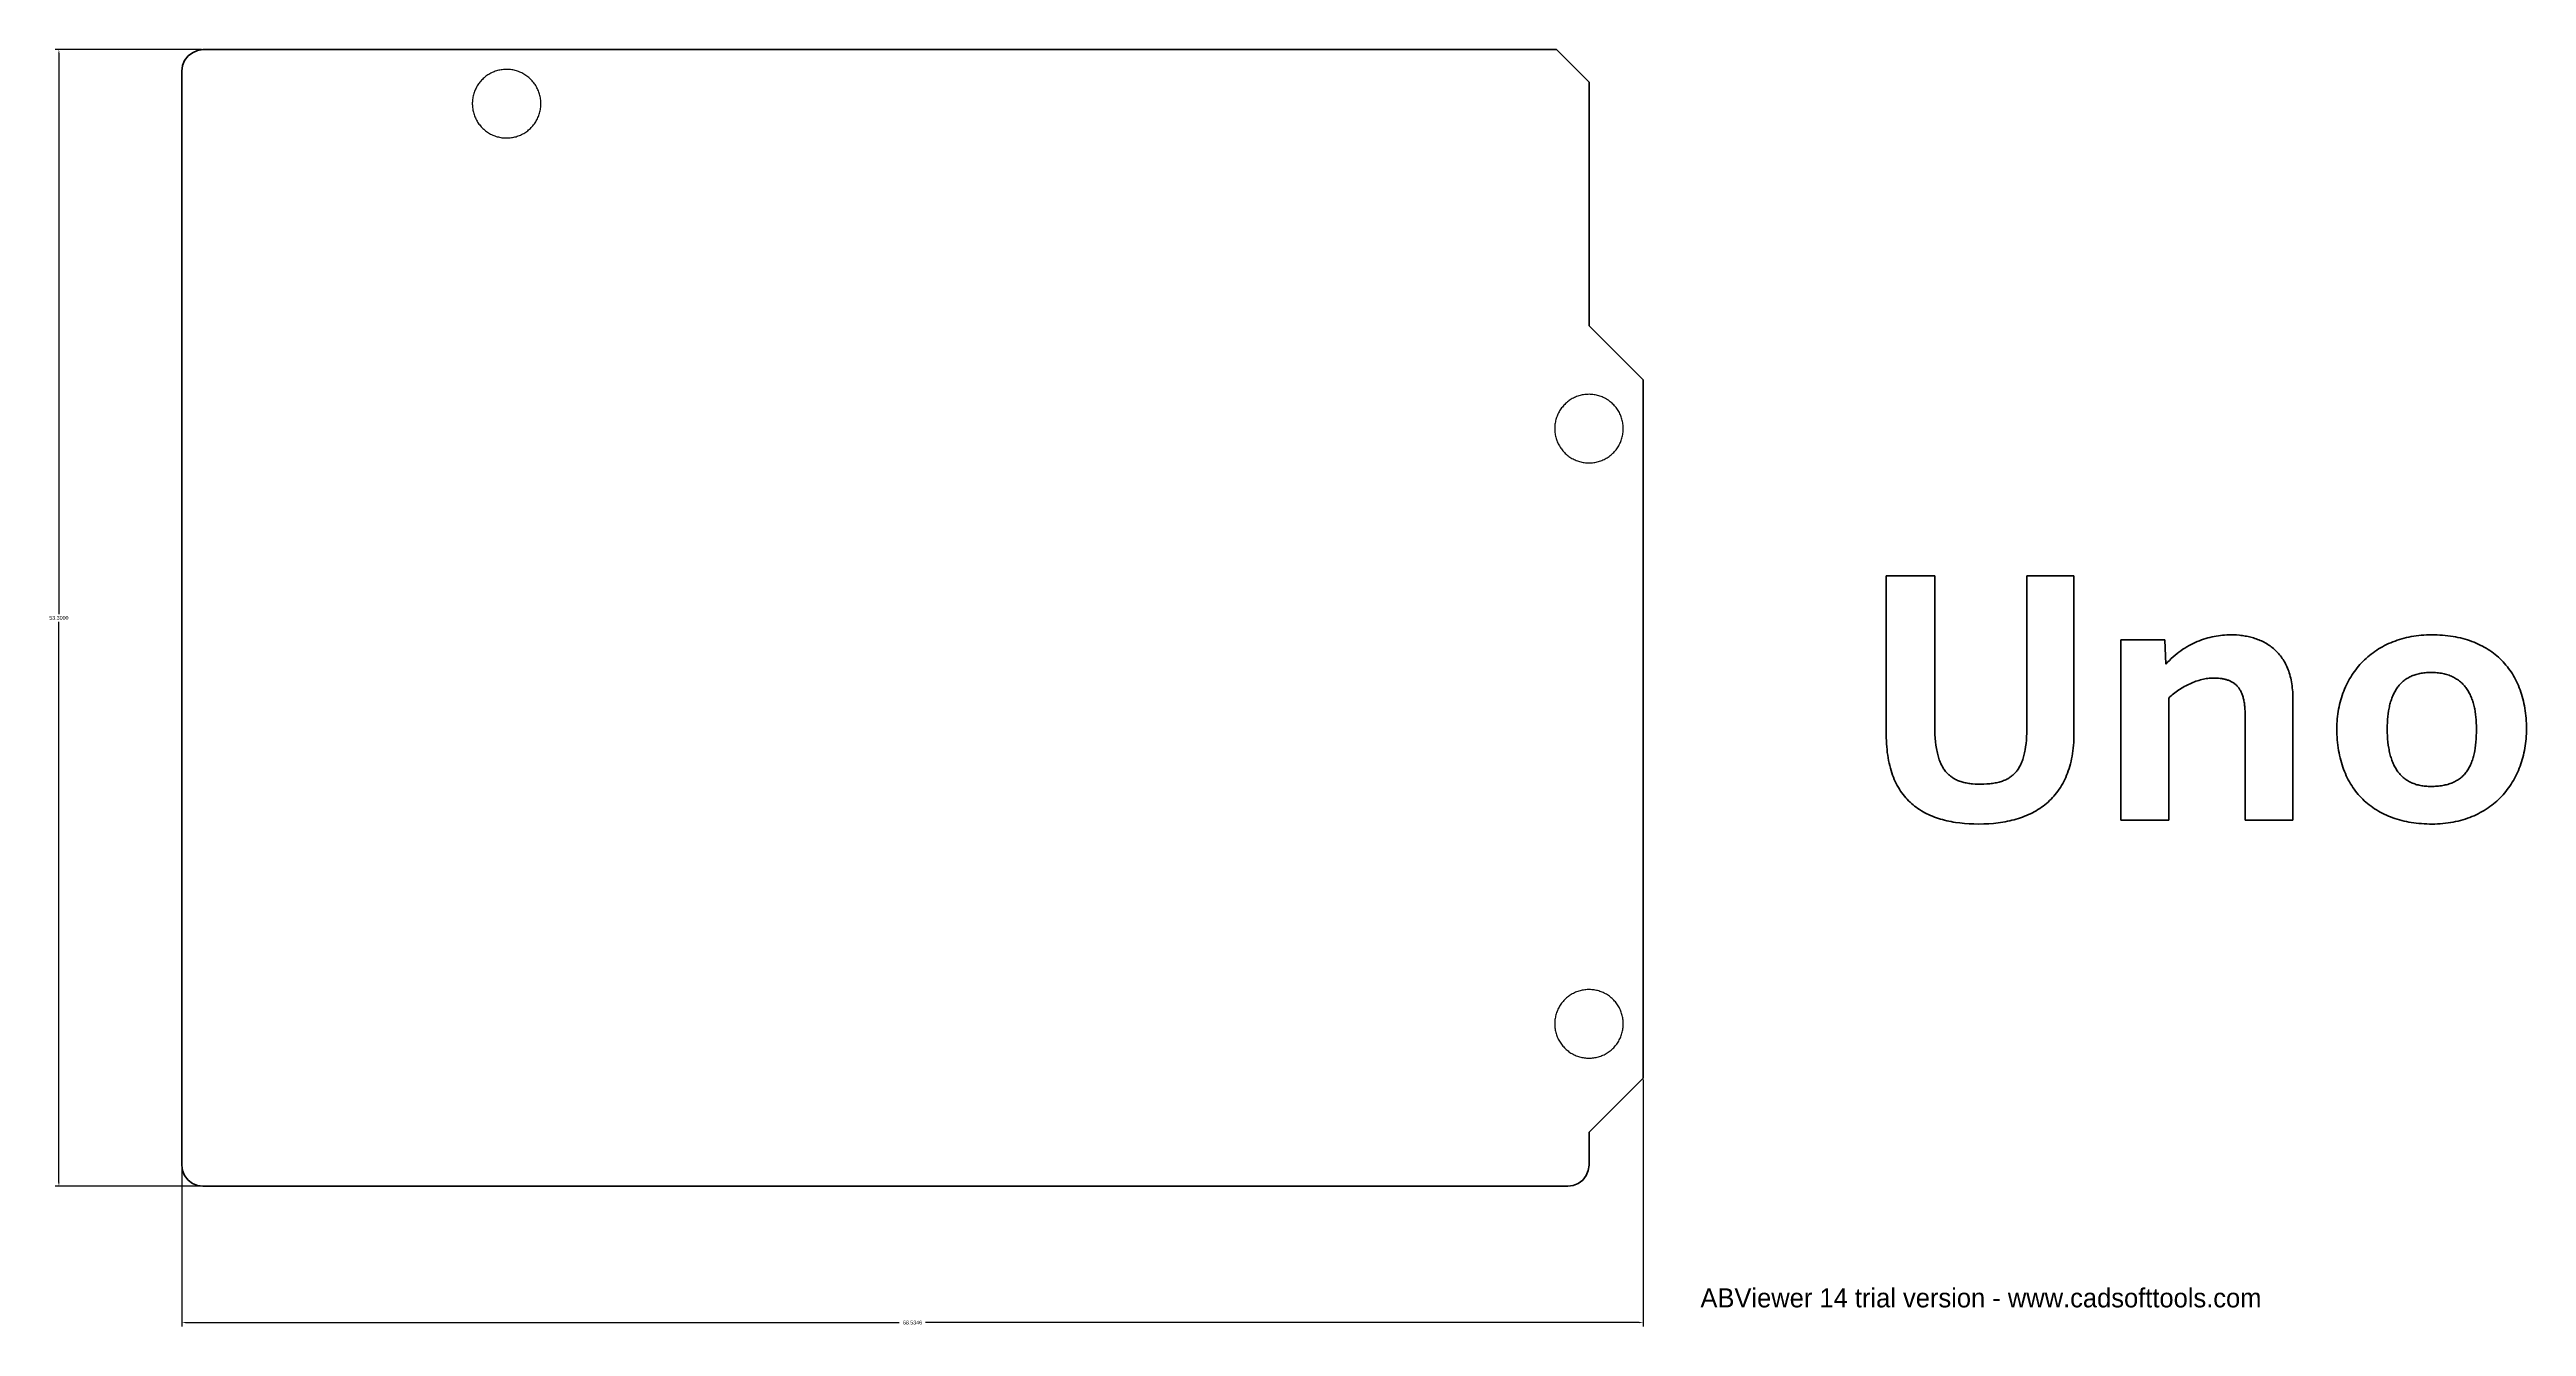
# Model space of a CAD drawing. Header units: millimetres. Extents: x -6 to 110, y 152 to 212.
import ezdxf

# ---------------------------------------------------------------- set-up
doc = ezdxf.new("R2010")
doc.units = ezdxf.units.MM
doc.header["$MEASUREMENT"] = 0
doc.layers.get('0').update_dxf_attribs({"linetype": 'CONTINUOUS'})
doc.layers.get('Defpoints').update_dxf_attribs({"linetype": 'CONTINUOUS'})
doc.layers.add('Incisione', color=5, linetype='CONTINUOUS', true_color=0x1710ff)
doc.layers.add('Taglio', color=22, linetype='CONTINUOUS', true_color=0xc0240f)
doc.dimstyles.get("Standard").update_dxf_attribs({"dimtxt": 0.18, "dimasz": 0.18, "dimexe": 0.18, "dimexo": 0.0625, "dimgap": 0.09, "dimtad": 0, "dimtih": 1, "dimtoh": 1, "dimdec": 4, "dimzin": 0, "dimdsep": 46, "dimtxsty": 'Standard', "dimcen": 0.09, "dimadec": 0, "dimazin": 0, "dimtfac": 1, "dimtdec": 4, "dimtofl": 0, "dimtmove": 0, "dimatfit": 3, "dimfxl": 1, "dimtolj": 1, "dimtzin": 0, "dimarcsym": 0})

# ---------------------------------------------------------------- blocks, each defined once
blk = doc.blocks.new('*D2')
at = {"layer": 'Defpoints', "color": 0}
for p in [(0.99, 211.99), (-5.76, 158.69), (0.99, 158.69)]:
    blk.add_point(p, dxfattribs=at)
at = {"layer": 'Incisione', "color": 0, "lineweight": -2}
for p, q in [((0.93, 211.99), (-5.94, 211.99)), ((-5.76, 211.81), (-5.76, 185.52)), ((-5.76, 158.87), (-5.76, 185.16)), ((0.93, 158.69), (-5.94, 158.69))]:
    blk.add_line(p, q, dxfattribs=at)
at = {"layer": 'Incisione', "color": 0}
for points in [[(-5.73, 211.81), (-5.79, 211.81), (-5.76, 211.99)], [(-5.79, 158.87), (-5.73, 158.87), (-5.76, 158.69)]]:
    blk.add_solid(points, dxfattribs=at)
at = {"layer": 'Incisione', "color": 0, "insert": (-5.76, 185.34), "char_height": 0.18, "attachment_point": 5}
blk.add_mtext('\\A1;53.3000', dxfattribs=at)
blk = doc.blocks.new('*D3')
at = {"layer": 'Defpoints', "color": 0}
for p in [(0, 163.77), (68.53, 163.77), (0, 152.3)]:
    blk.add_point(p, dxfattribs=at)
at = {"layer": 'Incisione', "color": 0, "lineweight": -2}
for p, q in [((0, 163.7), (0, 152.12)), ((68.53, 163.7), (68.53, 152.12)), ((0.18, 152.3), (33.65, 152.3)), ((68.35, 152.3), (34.88, 152.3))]:
    blk.add_line(p, q, dxfattribs=at)
at = {"layer": 'Incisione', "color": 0}
for points in [[(0.18, 152.33), (0.18, 152.27), (0, 152.3)], [(68.35, 152.27), (68.35, 152.33), (68.53, 152.3)]]:
    blk.add_solid(points, dxfattribs=at)
at = {"layer": 'Incisione', "color": 0, "insert": (34.27, 152.3), "char_height": 0.18, "attachment_point": 5}
blk.add_mtext('\\A1;68.5346', dxfattribs=at)
blk = doc.blocks.new('ABViewer')
at = {"color": 1, "insert": (0, 0), "char_height": 0.05, "attachment_point": 1}
blk.add_mtext('ABViewer 14 trial version - www.cadsofttools.com', dxfattribs=at)

msp = doc.modelspace()

# ---------------------------------------------------------------- linework, layer by layer
at = {"layer": 'Incisione', "lineweight": 211}
for points in [[(0.04232, 211.24804), (0.12696, 211.4808)], [(0.12696, 211.4808), (0.29623, 211.69239)], [(0.29623, 211.69239), (0.50782, 211.8405)], [(0.50782, 211.8405), (0.74057, 211.9463)], [(0.74057, 211.9463), (0.99448, 211.98862)], [(0.99448, 211.98862), (64.47205, 211.98862)], [(64.47205, 211.98862), (65.99551, 210.46515)], [(0, 210.97298), (0.04232, 211.24804)], [(0, 159.6831), (0, 210.97298)], [(65.99551, 210.46515), (65.99551, 199.03919)], [(65.99551, 199.03919), (68.53462, 196.50009)], [(68.53462, 196.50009), (68.53462, 163.76682)], [(68.53462, 163.76682), (65.99551, 161.22772)], [(65.99551, 161.22772), (65.99551, 159.6831)], [(0.04232, 159.42919), (0, 159.6831)], [(0.12696, 159.19644), (0.04232, 159.42919)], [(0.29623, 158.98484), (0.12696, 159.19644)], [(65.86856, 159.19644), (65.69929, 158.98484)], [(65.9532, 159.42919), (65.86856, 159.19644)], [(65.99551, 159.6831), (65.9532, 159.42919)], [(0.50782, 158.81557), (0.29623, 158.98484)], [(0.74057, 158.73093), (0.50782, 158.81557)], [(0.99448, 158.68862), (0.74057, 158.73093)], [(65.00103, 158.68862), (0.99448, 158.68862)], [(65.25494, 158.73093), (65.00103, 158.68862)], [(65.48769, 158.81557), (65.25494, 158.73093)], [(65.69929, 158.98484), (65.48769, 158.81557)]]:
    msp.add_lwpolyline(points, dxfattribs=at)
at = {"layer": 'Incisione', "lineweight": 70}
for points in [[(79.93625, 179.87267), (79.93625, 187.31666)], [(79.93625, 187.31666), (82.21191, 187.31666)], [(82.21191, 187.31666), (82.21191, 180.26076)], [(86.53361, 187.31666), (88.73864, 187.31666)], [(86.53361, 180.2959), (86.53361, 187.31666)], [(88.73864, 187.31666), (88.73864, 179.92555)], [(90.94281, 175.85069), (90.94281, 184.31788)], [(90.94281, 184.31788), (93.00677, 184.31788)], [(93.00677, 184.31788), (93.04191, 183.17135)], [(93.38938, 183.51405), (93.47915, 183.59123)], [(93.47915, 183.59123), (93.56996, 183.66509)], [(93.56996, 183.66509), (93.66173, 183.73567)], [(93.66173, 183.73567), (93.75443, 183.80301)], [(93.75443, 183.80301), (93.84797, 183.86714)], [(93.84797, 183.86714), (93.94231, 183.92811)], [(93.94231, 183.92811), (94.03738, 183.98596)], [(94.03738, 183.98596), (94.13311, 184.04071)], [(94.13311, 184.04071), (94.22945, 184.09242)], [(94.22945, 184.09242), (94.32634, 184.14112)], [(94.32634, 184.14112), (94.42372, 184.18684)], [(94.42372, 184.18684), (94.52151, 184.22964)], [(94.52151, 184.22964), (94.61967, 184.26954)], [(94.61967, 184.26954), (94.71813, 184.30659)], [(94.71813, 184.30659), (94.81683, 184.34082)], [(94.81683, 184.34082), (94.9157, 184.37227)], [(94.9157, 184.37227), (95.01469, 184.40098)], [(95.01469, 184.40098), (95.11374, 184.42699)], [(95.11374, 184.42699), (95.21278, 184.45035)], [(95.21278, 184.45035), (95.31176, 184.47108)], [(95.31176, 184.47108), (95.4106, 184.48922)], [(95.4106, 184.48922), (95.50925, 184.50482)], [(95.50925, 184.50482), (95.60766, 184.51792)], [(95.60766, 184.51792), (95.70575, 184.52854)], [(95.70575, 184.52854), (95.80346, 184.53674)], [(95.80346, 184.53674), (95.90074, 184.54255)], [(95.90074, 184.54255), (95.99752, 184.546)], [(95.99752, 184.546), (96.09375, 184.54715)], [(96.09375, 184.54715), (96.22936, 184.545)], [(96.22936, 184.545), (96.3648, 184.53848)], [(96.3648, 184.53848), (96.4998, 184.52741)], [(96.4998, 184.52741), (96.56705, 184.52013)], [(96.56705, 184.52013), (96.63409, 184.51167)], [(96.63409, 184.51167), (96.70089, 184.50199)], [(96.70089, 184.50199), (96.7674, 184.49109)], [(96.7674, 184.49109), (96.83361, 184.47894)], [(96.83361, 184.47894), (96.89946, 184.46553)], [(96.89946, 184.46553), (96.96494, 184.45084)], [(96.96494, 184.45084), (97.03, 184.43484)], [(97.03, 184.43484), (97.09461, 184.41753)], [(97.09461, 184.41753), (97.15874, 184.39888)], [(97.15874, 184.39888), (97.22235, 184.37887)], [(97.22235, 184.37887), (97.28541, 184.35749)], [(97.28541, 184.35749), (97.34788, 184.33471)], [(97.34788, 184.33471), (97.40974, 184.31052)], [(97.40974, 184.31052), (97.47095, 184.28491)], [(97.47095, 184.28491), (97.53147, 184.25784)], [(97.53147, 184.25784), (97.59127, 184.2293)], [(97.59127, 184.2293), (97.65031, 184.19928)], [(97.65031, 184.19928), (97.70857, 184.16775)], [(97.70857, 184.16775), (97.766, 184.1347)], [(97.766, 184.1347), (97.82258, 184.1001)], [(97.82258, 184.1001), (97.87827, 184.06395)], [(97.87827, 184.06395), (97.93304, 184.02621)], [(97.93304, 184.02621), (97.98684, 183.98688)], [(97.98684, 183.98688), (98.03966, 183.94593)], [(98.03966, 183.94593), (98.09145, 183.90335)], [(98.09145, 183.90335), (98.14218, 183.85911)], [(98.14218, 183.85911), (98.19182, 183.8132)], [(98.19182, 183.8132), (98.24033, 183.7656)], [(98.24033, 183.7656), (98.28768, 183.71628)], [(98.28768, 183.71628), (98.33383, 183.66525)], [(98.33383, 183.66525), (98.37876, 183.61246)], [(98.37876, 183.61246), (98.42242, 183.55791)], [(98.42242, 183.55791), (98.46479, 183.50157)], [(105.51264, 184.54715), (105.64406, 184.5459), (105.77371, 184.54216), (105.90159, 184.53594), (106.02768, 184.52727), (106.15197, 184.51616), (106.27446, 184.50263), (106.39513, 184.48669), (106.51398, 184.46836), (106.63099, 184.44765), (106.74616, 184.42459), (106.85948, 184.39918), (106.97093, 184.37146), (107.0805, 184.34142), (107.1882, 184.30909), (107.294, 184.27449), (107.3979, 184.23763), (107.49989, 184.19853), (107.59995, 184.15721), (107.69808, 184.11367), (107.79428, 184.06794), (107.88852, 184.02004), (107.9808, 183.96998), (108.07111, 183.91778), (108.15944, 183.86345), (108.24578, 183.80701), (108.33012, 183.74848), (108.41245, 183.68788), (108.49277, 183.62521), (108.57105, 183.5605), (108.6473, 183.49377), (108.7215, 183.42502), (108.79364, 183.35428), (108.86371, 183.28157), (108.93171, 183.20689), (108.99762, 183.13027), (109.06144, 183.05173), (109.12315, 182.97127), (109.18274, 182.88892), (109.24021, 182.80469), (109.29554, 182.71861), (109.34873, 182.63067), (109.39976, 182.54091), (109.44863, 182.44934), (109.49533, 182.35597), (109.53984, 182.26083), (109.58216, 182.16392), (109.62228, 182.06527), (109.66018, 181.96489), (109.69586, 181.8628), (109.72931, 181.75901), (109.76052, 181.65355), (109.78948, 181.54642), (109.81617, 181.43765), (109.8406, 181.32724), (109.86275, 181.21523), (109.8826, 181.10162), (109.90016, 180.98643), (109.9154, 180.86967), (109.92833, 180.75137), (109.93893, 180.63154), (109.94719, 180.5102), (109.9531, 180.38736), (109.95666, 180.26304), (109.95784, 180.13725), (109.95664, 180.02104), (109.95305, 179.90561), (109.94708, 179.79099), (109.93874, 179.67723), (109.92804, 179.56435), (109.91499, 179.45238), (109.89961, 179.34137), (109.88191, 179.23134), (109.86189, 179.12233), (109.83957, 179.01437), (109.81496, 178.9075), (109.78807, 178.80174), (109.75892, 178.69713), (109.72751, 178.59371), (109.69385, 178.49151), (109.65796, 178.39056), (109.61985, 178.2909), (109.57952, 178.19256), (109.537, 178.09556), (109.49229, 177.99996), (109.4454, 177.90577), (109.39635, 177.81304), (109.34514, 177.7218), (109.29179, 177.63207), (109.2363, 177.5439), (109.1787, 177.45732), (109.11899, 177.37235), (109.05718, 177.28904), (108.99328, 177.20742), (108.92731, 177.12752), (108.85927, 177.04938), (108.78918, 176.97302), (108.71705, 176.89848), (108.64289, 176.8258), (108.56671, 176.75501), (108.48853, 176.68614), (108.40834, 176.61923), (108.32618, 176.55431), (108.24203, 176.49141), (108.15593, 176.43056), (108.06788, 176.37181), (107.97788, 176.31518), (107.88596, 176.2607), (107.79212, 176.20842), (107.69638, 176.15836), (107.59874, 176.11056), (107.49922, 176.06504), (107.39783, 176.02186), (107.29457, 175.98103), (107.18947, 175.94259), (107.08253, 175.90657), (106.97376, 175.87302), (106.86318, 175.84195), (106.75079, 175.81342), (106.63662, 175.78744), (106.52066, 175.76405), (106.40293, 175.74329), (106.28344, 175.72519), (106.1622, 175.70978), (106.03923, 175.6971), (105.91453, 175.68718), (105.78812, 175.68005), (105.66001, 175.67575), (105.53021, 175.6743), (105.40359, 175.67549), (105.27841, 175.67905), (105.15468, 175.68496), (105.03243, 175.69322), (104.91167, 175.70383), (104.79242, 175.71676), (104.6747, 175.73201), (104.55853, 175.74958), (104.44392, 175.76945), (104.33088, 175.79162), (104.21945, 175.81606), (104.10964, 175.84279), (104.00145, 175.87178), (103.89492, 175.90302), (103.79007, 175.93652), (103.68689, 175.97225), (103.58543, 176.01021), (103.48568, 176.05038), (103.38768, 176.09277), (103.29144, 176.13736), (103.19697, 176.18414), (103.10429, 176.23311), (103.01343, 176.28424), (102.9244, 176.33755), (102.83722, 176.393), (102.7519, 176.4506), (102.66846, 176.51034), (102.58693, 176.5722), (102.50731, 176.63618), (102.42963, 176.70227), (102.3539, 176.77045), (102.28015, 176.84073), (102.20838, 176.91308), (102.13862, 176.98751), (102.07089, 177.064), (102.0052, 177.14254), (101.94157, 177.22312), (101.88002, 177.30574), (101.82057, 177.39038), (101.76323, 177.47704), (101.70802, 177.5657), (101.65496, 177.65636), (101.60407, 177.74901), (101.55536, 177.84364), (101.50886, 177.94023), (101.46457, 178.03879), (101.42253, 178.13929), (101.38274, 178.24174), (101.34522, 178.34611), (101.31, 178.45241), (101.27708, 178.56062), (101.2465, 178.67074), (101.21825, 178.78275), (101.19237, 178.89665), (101.16887, 179.01242), (101.14777, 179.13006), (101.12909, 179.24955), (101.11284, 179.3709), (101.09904, 179.49408), (101.08771, 179.61909), (101.07886, 179.74593), (101.07252, 179.87457), (101.06871, 180.00502), (101.06743, 180.13725), (101.06873, 180.25663), (101.07262, 180.37495), (101.07908, 180.49218), (101.08809, 180.60829), (101.09962, 180.72327), (101.11367, 180.83709), (101.13019, 180.94971), (101.14919, 181.06111), (101.17063, 181.17127), (101.19449, 181.28017), (101.22076, 181.38776), (101.24941, 181.49403), (101.28042, 181.59896), (101.31378, 181.70251), (101.34945, 181.80466), (101.38743, 181.90538), (101.42769, 182.00464), (101.4702, 182.10243), (101.51496, 182.19871), (101.56194, 182.29346), (101.61111, 182.38665), (101.66246, 182.47826), (101.71597, 182.56825), (101.77161, 182.65661), (101.82937, 182.7433), (101.88923, 182.82831), (101.95115, 182.9116), (102.01514, 182.99314), (102.08115, 183.07292), (102.14918, 183.1509), (102.2192, 183.22707), (102.29119, 183.30138), (102.36514, 183.37382), (102.44101, 183.44436), (102.51879, 183.51298), (102.59846, 183.57964), (102.68, 183.64433), (102.76339, 183.70701), (102.84861, 183.76766), (102.93563, 183.82625), (103.02444, 183.88276), (103.11501, 183.93716), (103.20733, 183.98943), (103.30137, 184.03953), (103.39712, 184.08744), (103.49455, 184.13314), (103.59364, 184.1766), (103.69438, 184.21779), (103.79673, 184.25669), (103.90069, 184.29327), (104.00623, 184.32751), (104.11332, 184.35937), (104.22196, 184.38883), (104.33211, 184.41587), (104.44377, 184.44046), (104.5569, 184.46257), (104.67148, 184.48218), (104.7875, 184.49926), (104.90494, 184.51378), (105.02377, 184.52572), (105.14398, 184.53506), (105.26554, 184.54176), (105.38843, 184.5458), (105.51264, 184.54715)], [(93.04191, 183.17135), (93.12692, 183.2622)], [(93.12692, 183.2622), (93.21321, 183.34957)], [(93.21321, 183.34957), (93.30071, 183.43351)], [(93.30071, 183.43351), (93.38938, 183.51405)], [(94.45687, 182.36704), (94.38723, 182.3419)], [(94.52663, 182.39041), (94.45687, 182.36704)], [(94.59646, 182.41197), (94.52663, 182.39041)], [(94.66627, 182.43168), (94.59646, 182.41197)], [(94.73599, 182.44949), (94.66627, 182.43168)], [(94.80557, 182.46536), (94.73599, 182.44949)], [(94.87491, 182.47926), (94.80557, 182.46536)], [(94.94396, 182.49113), (94.87491, 182.47926)], [(95.01264, 182.50093), (94.94396, 182.49113)], [(95.08088, 182.50863), (95.01264, 182.50093)], [(95.14861, 182.51418), (95.08088, 182.50863)], [(95.21576, 182.51755), (95.14861, 182.51418)], [(95.28225, 182.51868), (95.21576, 182.51755)], [(95.36255, 182.51772), (95.28225, 182.51868)], [(95.44134, 182.51477), (95.36255, 182.51772)], [(95.51854, 182.50969), (95.44134, 182.51477)], [(95.59409, 182.50234), (95.51854, 182.50969)], [(95.63123, 182.49777), (95.59409, 182.50234)], [(95.66793, 182.49259), (95.63123, 182.49777)], [(95.70418, 182.48677), (95.66793, 182.49259)], [(95.73997, 182.48029), (95.70418, 182.48677)], [(95.7753, 182.47315), (95.73997, 182.48029)], [(95.81016, 182.46533), (95.7753, 182.47315)], [(95.84454, 182.4568), (95.81016, 182.46533)], [(95.87843, 182.44755), (95.84454, 182.4568)], [(95.91183, 182.43756), (95.87843, 182.44755)], [(95.94471, 182.42682), (95.91183, 182.43756)], [(95.97709, 182.41532), (95.94471, 182.42682)], [(96.00894, 182.40302), (95.97709, 182.41532)], [(96.04025, 182.38992), (96.00894, 182.40302)], [(96.07103, 182.376), (96.04025, 182.38992)], [(96.10126, 182.36124), (96.07103, 182.376)], [(98.46479, 183.50157), (98.50582, 183.44344)], [(98.50582, 183.44344), (98.54549, 183.38348)], [(98.54549, 183.38348), (98.58377, 183.32168)], [(98.58377, 183.32168), (98.62061, 183.25803)], [(98.62061, 183.25803), (98.65598, 183.1925)], [(98.65598, 183.1925), (98.68985, 183.12507)], [(98.68985, 183.12507), (98.72219, 183.05573)], [(98.72219, 183.05573), (98.75296, 182.98445)], [(98.75296, 182.98445), (98.78213, 182.91123)], [(98.78213, 182.91123), (98.80966, 182.83603)], [(98.80966, 182.83603), (98.83552, 182.75885)], [(98.83552, 182.75885), (98.85968, 182.67966)], [(98.85968, 182.67966), (98.8821, 182.59845)], [(98.8821, 182.59845), (98.90275, 182.51519)], [(98.90275, 182.51519), (98.92159, 182.42987)], [(98.92159, 182.42987), (98.9386, 182.34247)], [(105.47733, 177.43837), (105.55179, 177.43905), (105.62468, 177.4411), (105.69603, 177.44452), (105.76583, 177.44929), (105.83411, 177.45543), (105.90088, 177.46293), (105.96614, 177.47178), (106.02992, 177.48198), (106.09222, 177.49353), (106.15305, 177.50643), (106.21244, 177.52068), (106.27039, 177.53626), (106.32691, 177.55319), (106.38201, 177.57146), (106.43572, 177.59106), (106.48804, 177.612), (106.53898, 177.63426), (106.58856, 177.65786), (106.63679, 177.68278), (106.68367, 177.70902), (106.72924, 177.73658), (106.77349, 177.76547), (106.81643, 177.79566), (106.85809, 177.82718), (106.87845, 177.84343), (106.89848, 177.86), (106.9376, 177.89413), (106.97547, 177.92957), (107.0121, 177.96632), (107.04751, 178.00436), (107.0817, 178.04371), (107.11469, 178.08435), (107.1465, 178.12629), (107.17712, 178.16951), (107.20659, 178.21403), (107.2349, 178.25984), (107.26208, 178.30693), (107.28813, 178.3553), (107.31307, 178.40495), (107.3369, 178.45588), (107.35965, 178.50809), (107.38132, 178.56156), (107.40193, 178.61631), (107.42149, 178.67233), (107.44001, 178.72961), (107.45751, 178.78815), (107.47399, 178.84796), (107.48948, 178.90902), (107.50397, 178.97134), (107.51749, 179.03491), (107.53005, 179.09973), (107.55232, 179.23312), (107.57089, 179.37149), (107.58586, 179.51481), (107.59733, 179.66306), (107.6054, 179.81624), (107.61017, 179.97431), (107.61173, 180.13725), (107.61017, 180.27832), (107.6054, 180.41697), (107.59733, 180.55308), (107.58586, 180.68651), (107.57089, 180.81712), (107.55232, 180.94478), (107.53005, 181.06935), (107.51749, 181.13043), (107.50397, 181.1907), (107.48948, 181.25012), (107.47399, 181.30868), (107.45751, 181.36638), (107.44001, 181.42318), (107.42149, 181.47907), (107.40193, 181.53404), (107.38132, 181.58807), (107.35965, 181.64114), (107.3369, 181.69323), (107.31307, 181.74433), (107.28813, 181.79442), (107.26208, 181.84349), (107.2349, 181.89151), (107.20659, 181.93847), (107.17712, 181.98436), (107.1465, 182.02915), (107.11469, 182.07283), (107.0817, 182.11538), (107.04751, 182.15679), (107.0121, 182.19703), (106.97547, 182.2361), (106.9376, 182.27397), (106.89848, 182.31062), (106.85809, 182.34605), (106.81643, 182.38023), (106.77349, 182.41315), (106.72924, 182.44478), (106.68367, 182.47512), (106.63679, 182.50414), (106.58856, 182.53183), (106.53898, 182.55818), (106.48804, 182.58316), (106.43572, 182.60675), (106.38201, 182.62895), (106.32691, 182.64973), (106.27039, 182.66907), (106.21244, 182.68697), (106.15305, 182.7034), (106.09222, 182.71834), (106.02992, 182.73179), (105.96614, 182.74371), (105.90088, 182.7541), (105.83411, 182.76294), (105.76583, 182.77021), (105.69603, 182.77589), (105.62468, 182.77997), (105.55179, 182.78244), (105.47733, 182.78326), (105.40854, 182.7825), (105.34109, 182.78022), (105.27497, 182.77645), (105.21016, 182.77118), (105.14667, 182.76443), (105.08448, 182.75621), (105.02359, 182.74653), (104.96398, 182.7354), (104.90565, 182.72284), (104.8486, 182.70885), (104.7928, 182.69344), (104.73827, 182.67663), (104.68497, 182.65843), (104.63292, 182.63884), (104.5821, 182.61788), (104.5325, 182.59556), (104.48411, 182.57189), (104.43693, 182.54688), (104.39095, 182.52054), (104.34616, 182.49288), (104.30255, 182.46392), (104.26012, 182.43366), (104.21885, 182.40212), (104.17874, 182.3693), (104.13978, 182.33522), (104.10196, 182.29989), (104.06527, 182.26332), (104.02971, 182.22552), (103.99527, 182.1865), (103.96194, 182.14626), (103.92971, 182.10484), (103.89857, 182.06222), (103.86851, 182.01843), (103.83954, 181.97348), (103.81163, 181.92737), (103.78479, 181.88012), (103.75899, 181.83173), (103.73425, 181.78223), (103.71054, 181.73161), (103.68785, 181.67989), (103.66619, 181.62709), (103.64554, 181.57321), (103.6259, 181.51826), (103.60725, 181.46226), (103.58959, 181.40521), (103.57291, 181.34713), (103.55721, 181.28802), (103.54246, 181.2279), (103.52868, 181.16678), (103.51584, 181.10467), (103.49297, 180.97753), (103.4738, 180.84655), (103.45826, 180.71183), (103.44629, 180.57345), (103.43781, 180.43151), (103.43278, 180.28608), (103.43111, 180.13725), (103.43303, 179.97431), (103.43878, 179.81624), (103.44839, 179.66306), (103.46188, 179.51481), (103.47925, 179.37149), (103.50053, 179.23312), (103.51264, 179.16581), (103.52573, 179.09973), (103.5398, 179.03491), (103.55487, 178.97134), (103.57092, 178.90902), (103.58796, 178.84796), (103.60599, 178.78815), (103.62502, 178.72961), (103.64504, 178.67233), (103.66606, 178.61631), (103.68808, 178.56156), (103.71111, 178.50809), (103.73514, 178.45588), (103.76017, 178.40495), (103.78622, 178.3553), (103.81327, 178.30693), (103.84134, 178.25984), (103.87042, 178.21403), (103.90052, 178.16951), (103.93164, 178.12629), (103.96378, 178.08435), (103.99694, 178.04371), (104.03113, 178.00436), (104.06634, 177.96632), (104.10258, 177.92957), (104.13985, 177.89413), (104.17816, 177.86), (104.21749, 177.82718), (104.25787, 177.79566), (104.29929, 177.76547), (104.34174, 177.73658), (104.38524, 177.70902), (104.42978, 177.68278), (104.47537, 177.65786), (104.52201, 177.63426), (104.5697, 177.612), (104.61845, 177.59106), (104.66825, 177.57146), (104.7191, 177.55319), (104.77102, 177.53626), (104.82399, 177.52068), (104.87803, 177.50643), (104.93313, 177.49353), (104.9893, 177.48198), (105.04654, 177.47178), (105.10485, 177.46293), (105.16424, 177.45543), (105.2247, 177.44929), (105.28623, 177.44452), (105.34885, 177.4411), (105.41255, 177.43905), (105.47733, 177.43837)], [(93.23684, 181.63448), (93.18316, 181.58368)], [(93.18316, 181.58368), (93.18316, 175.85069)], [(93.292, 181.68431), (93.23684, 181.63448)], [(93.34857, 181.73312), (93.292, 181.68431)], [(93.40648, 181.78088), (93.34857, 181.73312)], [(93.46566, 181.82753), (93.40648, 181.78088)], [(93.52602, 181.87305), (93.46566, 181.82753)], [(93.58752, 181.91739), (93.52602, 181.87305)], [(93.65006, 181.9605), (93.58752, 181.91739)], [(93.71359, 182.00234), (93.65006, 181.9605)], [(93.77803, 182.04288), (93.71359, 182.00234)], [(93.84331, 182.08206), (93.77803, 182.04288)], [(93.90935, 182.11986), (93.84331, 182.08206)], [(93.9761, 182.15622), (93.90935, 182.11986)], [(94.04347, 182.1911), (93.9761, 182.15622)], [(94.11139, 182.22446), (94.04347, 182.1911)], [(94.1798, 182.25627), (94.11139, 182.22446)], [(94.24863, 182.28647), (94.1798, 182.25627)], [(94.31779, 182.31503), (94.24863, 182.28647)], [(94.38723, 182.3419), (94.31779, 182.31503)], [(96.13094, 182.34562), (96.10126, 182.36124)], [(96.16005, 182.32913), (96.13094, 182.34562)], [(96.18858, 182.31176), (96.16005, 182.32913)], [(96.21653, 182.29348), (96.18858, 182.31176)], [(96.24389, 182.27427), (96.21653, 182.29348)], [(96.27066, 182.25413), (96.24389, 182.27427)], [(96.29681, 182.23302), (96.27066, 182.25413)], [(96.32235, 182.21095), (96.29681, 182.23302)], [(96.34726, 182.18788), (96.32235, 182.21095)], [(96.37154, 182.16381), (96.34726, 182.18788)], [(96.39518, 182.13871), (96.37154, 182.16381)], [(96.41817, 182.11257), (96.39518, 182.13871)], [(96.4405, 182.08537), (96.41817, 182.11257)], [(96.46217, 182.0571), (96.4405, 182.08537)], [(96.48315, 182.02773), (96.46217, 182.0571)], [(96.50346, 181.99725), (96.48315, 182.02773)], [(96.52307, 181.96565), (96.50346, 181.99725)], [(96.54198, 181.93291), (96.52307, 181.96565)], [(96.56018, 181.899), (96.54198, 181.93291)], [(96.57767, 181.86392), (96.56018, 181.899)], [(96.59442, 181.82764), (96.57767, 181.86392)], [(96.61045, 181.79015), (96.59442, 181.82764)], [(96.62573, 181.75144), (96.61045, 181.79015)], [(96.64025, 181.71148), (96.62573, 181.75144)], [(96.65402, 181.67025), (96.64025, 181.71148)], [(96.66702, 181.62775), (96.65402, 181.67025)], [(96.67924, 181.58395), (96.66702, 181.62775)], [(96.69068, 181.53884), (96.67924, 181.58395)], [(96.70132, 181.4924), (96.69068, 181.53884)], [(96.71116, 181.44462), (96.70132, 181.4924)], [(96.72019, 181.39547), (96.71116, 181.44462)], [(96.72839, 181.34494), (96.72019, 181.39547)], [(96.73577, 181.29301), (96.72839, 181.34494)], [(96.74232, 181.23967), (96.73577, 181.29301)], [(96.74802, 181.18489), (96.74232, 181.23967)], [(98.9386, 182.34247), (98.95373, 182.25297)], [(98.95373, 182.25297), (98.96695, 182.16135)], [(98.96695, 182.16135), (98.97823, 182.06759)], [(98.97823, 182.06759), (98.98754, 181.97168)], [(98.98754, 181.97168), (98.99484, 181.87359)], [(98.99484, 181.87359), (99.00009, 181.77331)], [(99.00009, 181.77331), (99.00327, 181.67083)], [(99.00327, 181.67083), (99.00434, 181.56611)], [(99.00434, 181.56611), (99.00434, 175.85069)], [(82.21191, 180.26076), (82.21402, 180.06516)], [(82.21402, 180.06516), (82.22038, 179.87848)], [(86.52707, 179.93361), (86.53199, 180.11108)], [(86.53199, 180.11108), (86.53361, 180.2959)], [(96.75685, 181.07098), (96.74802, 181.18489)], [(96.76219, 180.95114), (96.75685, 181.07098)], [(96.76399, 180.82524), (96.76219, 180.95114)], [(96.76399, 175.85069), (96.76399, 180.82524)], [(79.93764, 179.7246), (79.93625, 179.87267)], [(79.94179, 179.57971), (79.93764, 179.7246)], [(79.94867, 179.43796), (79.94179, 179.57971)], [(79.95824, 179.29934), (79.94867, 179.43796)], [(79.97048, 179.16382), (79.95824, 179.29934)], [(79.98535, 179.03137), (79.97048, 179.16382)], [(80.00282, 178.90195), (79.98535, 179.03137)], [(80.02286, 178.77556), (80.00282, 178.90195)], [(82.22038, 179.87848), (82.23096, 179.70055)], [(82.23096, 179.70055), (82.24577, 179.53117)], [(82.24577, 179.53117), (82.2648, 179.37018)], [(82.2648, 179.37018), (82.2759, 179.29278)], [(82.2759, 179.29278), (82.28806, 179.2174)], [(82.28806, 179.2174), (82.30127, 179.14404)], [(82.30127, 179.14404), (82.31553, 179.07266)], [(82.31553, 179.07266), (82.33085, 179.00324)], [(82.33085, 179.00324), (82.34722, 178.93576)], [(82.34722, 178.93576), (82.36464, 178.8702)], [(86.37519, 178.8269), (86.39208, 178.88881)], [(86.39208, 178.88881), (86.40796, 178.95237)], [(86.40796, 178.95237), (86.42282, 179.01759)], [(86.42282, 179.01759), (86.43669, 179.08447)], [(86.43669, 179.08447), (86.44958, 179.15303)], [(86.44958, 179.15303), (86.47245, 179.29523)], [(86.47245, 179.29523), (86.49154, 179.44429)], [(86.49154, 179.44429), (86.50694, 179.60031)], [(86.50694, 179.60031), (86.51875, 179.76339)], [(86.51875, 179.76339), (86.52707, 179.93361)], [(88.67022, 178.98065), (88.64961, 178.85658)], [(88.68818, 179.10741), (88.67022, 178.98065)], [(88.70346, 179.23689), (88.68818, 179.10741)], [(88.71604, 179.36909), (88.70346, 179.23689)], [(88.72588, 179.50404), (88.71604, 179.36909)], [(88.73295, 179.64176), (88.72588, 179.50404)], [(88.73721, 179.78226), (88.73295, 179.64176)], [(88.73864, 179.92555), (88.73721, 179.78226)], [(80.04545, 178.65215), (80.02286, 178.77556)], [(80.07054, 178.5317), (80.04545, 178.65215)], [(80.0981, 178.41418), (80.07054, 178.5317)], [(80.12811, 178.29957), (80.0981, 178.41418)], [(80.16053, 178.18784), (80.12811, 178.29957)], [(80.19534, 178.07897), (80.16053, 178.18784)], [(80.23249, 177.97292), (80.19534, 178.07897)], [(80.27196, 177.86966), (80.23249, 177.97292)], [(80.31372, 177.76918), (80.27196, 177.86966)], [(80.35774, 177.67145), (80.31372, 177.76918)], [(82.36464, 178.8702), (82.38312, 178.80654)], [(82.38312, 178.80654), (82.40265, 178.74475)], [(82.40265, 178.74475), (82.42323, 178.68482)], [(82.42323, 178.68482), (82.44486, 178.62671)], [(82.44486, 178.62671), (82.46754, 178.57041)], [(82.46754, 178.57041), (82.49128, 178.5159)], [(82.49128, 178.5159), (82.51606, 178.46315)], [(82.51606, 178.46315), (82.54189, 178.41215)], [(82.54189, 178.41215), (82.56877, 178.36286)], [(82.56877, 178.36286), (82.5967, 178.31526)], [(82.5967, 178.31526), (82.62568, 178.26935)], [(82.62568, 178.26935), (82.65571, 178.22508)], [(82.65571, 178.22508), (82.68678, 178.18245)], [(82.68678, 178.18245), (82.71891, 178.14142)], [(82.71891, 178.14142), (82.73536, 178.1215)], [(82.73536, 178.1215), (82.75208, 178.10198)], [(82.75208, 178.10198), (82.76905, 178.08284)], [(82.76905, 178.08284), (82.78629, 178.0641)], [(82.78629, 178.0641), (82.80379, 178.04574)], [(82.80379, 178.04574), (82.82155, 178.02776)], [(82.82155, 178.02776), (82.83958, 178.01016)], [(82.83958, 178.01016), (82.85786, 177.99294)], [(82.85786, 177.99294), (82.87641, 177.9761)], [(82.87641, 177.9761), (82.89521, 177.95962)], [(82.89521, 177.95962), (82.91428, 177.94352)], [(82.91428, 177.94352), (82.93361, 177.92778)], [(82.93361, 177.92778), (82.9532, 177.9124)], [(82.9532, 177.9124), (82.97305, 177.89738)], [(82.97305, 177.89738), (82.99317, 177.88272)], [(82.99317, 177.88272), (83.01354, 177.86842)], [(83.01354, 177.86842), (83.03418, 177.85446)], [(83.03418, 177.85446), (83.05507, 177.84086)], [(83.05507, 177.84086), (83.09765, 177.81469)], [(83.09765, 177.81469), (83.14126, 177.78988)], [(83.14126, 177.78988), (83.18592, 177.76642)], [(83.18592, 177.76642), (83.23162, 177.74427)], [(83.23162, 177.74427), (83.27837, 177.72342)], [(83.27837, 177.72342), (83.32615, 177.70384)], [(85.43932, 177.71087), (85.48966, 177.73171)], [(85.48966, 177.73171), (85.53865, 177.75386)], [(85.53865, 177.75386), (85.58629, 177.77733)], [(85.58629, 177.77733), (85.63259, 177.80212)], [(85.63259, 177.80212), (85.65525, 177.81502)], [(85.65525, 177.81502), (85.67758, 177.82826)], [(85.67758, 177.82826), (85.69957, 177.84183)], [(85.69957, 177.84183), (85.72125, 177.85574)], [(85.72125, 177.85574), (85.7426, 177.86999)], [(85.7426, 177.86999), (85.76362, 177.88459)], [(85.76362, 177.88459), (85.78433, 177.89953)], [(85.78433, 177.89953), (85.80471, 177.91481)], [(85.80471, 177.91481), (85.82478, 177.93045)], [(85.82478, 177.93045), (85.84453, 177.94643)], [(85.84453, 177.94643), (85.86397, 177.96276)], [(85.86397, 177.96276), (85.88309, 177.97944)], [(85.88309, 177.97944), (85.90189, 177.99647)], [(85.90189, 177.99647), (85.92039, 178.01386)], [(85.92039, 178.01386), (85.93858, 178.03161)], [(85.93858, 178.03161), (85.95646, 178.04971)], [(85.95646, 178.04971), (85.97404, 178.06817)], [(85.97404, 178.06817), (85.9913, 178.087)], [(85.9913, 178.087), (86.00827, 178.10618)], [(86.00827, 178.10618), (86.02494, 178.12573)], [(86.02494, 178.12573), (86.0413, 178.14565)], [(86.0413, 178.14565), (86.05737, 178.16593)], [(86.05737, 178.16593), (86.07313, 178.18658)], [(86.07313, 178.18658), (86.08861, 178.20759)], [(86.08861, 178.20759), (86.11867, 178.25075)], [(86.11867, 178.25075), (86.14757, 178.2954)], [(86.14757, 178.2954), (86.17532, 178.34156)], [(86.17532, 178.34156), (86.20193, 178.38924)], [(86.20193, 178.38924), (86.22741, 178.43845)], [(86.22741, 178.43845), (86.25177, 178.48921)], [(86.25177, 178.48921), (86.27503, 178.54153)], [(86.27503, 178.54153), (86.2972, 178.59541)], [(86.2972, 178.59541), (86.31828, 178.65088)], [(86.31828, 178.65088), (86.33831, 178.70794)], [(86.33831, 178.70794), (86.35727, 178.76661)], [(86.35727, 178.76661), (86.37519, 178.8269)], [(88.30539, 177.76031), (88.25785, 177.66474)], [(88.35063, 177.85838), (88.30539, 177.76031)], [(88.39356, 177.95898), (88.35063, 177.85838)], [(88.43414, 178.06211), (88.39356, 177.95898)], [(88.47233, 178.1678), (88.43414, 178.06211)], [(88.5081, 178.27606), (88.47233, 178.1678)], [(88.54143, 178.38691), (88.5081, 178.27606)], [(88.57228, 178.50037), (88.54143, 178.38691)], [(88.60061, 178.61646), (88.57228, 178.50037)], [(88.6264, 178.73519), (88.60061, 178.61646)], [(88.64961, 178.85658), (88.6264, 178.73519)], [(80.40397, 177.57643), (80.35774, 177.67145)], [(80.4524, 177.4841), (80.40397, 177.57643)], [(80.50299, 177.39443), (80.4524, 177.4841)], [(80.55571, 177.3074), (80.50299, 177.39443)], [(80.61053, 177.22298), (80.55571, 177.3074)], [(80.66742, 177.14114), (80.61053, 177.22298)], [(80.72634, 177.06186), (80.66742, 177.14114)], [(80.78726, 176.98511), (80.72634, 177.06186)], [(80.85016, 176.91085), (80.78726, 176.98511)], [(80.91499, 176.83907), (80.85016, 176.91085)], [(80.98173, 176.76974), (80.91499, 176.83907)], [(81.05036, 176.70282), (80.98173, 176.76974)], [(81.12082, 176.6383), (81.05036, 176.70282)], [(81.19311, 176.57614), (81.12082, 176.6383)], [(81.26717, 176.51633), (81.19311, 176.57614)], [(83.32615, 177.70384), (83.37498, 177.68552)], [(83.37498, 177.68552), (83.42484, 177.66843)], [(83.42484, 177.66843), (83.47575, 177.65254)], [(83.47575, 177.65254), (83.52769, 177.63784)], [(83.52769, 177.63784), (83.58068, 177.62431)], [(83.58068, 177.62431), (83.6347, 177.61192)], [(83.6347, 177.61192), (83.68977, 177.60064)], [(83.68977, 177.60064), (83.74587, 177.59046)], [(83.74587, 177.59046), (83.803, 177.58136)], [(83.803, 177.58136), (83.86118, 177.57331)], [(83.86118, 177.57331), (83.92039, 177.56629)], [(83.92039, 177.56629), (83.98064, 177.56028)], [(83.98064, 177.56028), (84.10425, 177.55119)], [(84.10425, 177.55119), (84.232, 177.54586)], [(84.232, 177.54586), (84.36389, 177.54413)], [(84.36389, 177.54413), (84.5129, 177.54632)], [(84.5129, 177.54632), (84.65571, 177.55294)], [(84.65571, 177.55294), (84.72482, 177.55795)], [(84.72482, 177.55795), (84.79241, 177.5641)], [(84.79241, 177.5641), (84.8585, 177.57141)], [(84.8585, 177.57141), (84.92309, 177.57989)], [(84.92309, 177.57989), (84.9862, 177.58955)], [(84.9862, 177.58955), (85.04785, 177.60041)], [(85.04785, 177.60041), (85.10805, 177.61247)], [(85.10805, 177.61247), (85.16679, 177.62576)], [(85.16679, 177.62576), (85.22411, 177.64027)], [(85.22411, 177.64027), (85.28001, 177.65602)], [(85.28001, 177.65602), (85.3345, 177.67303)], [(85.3345, 177.67303), (85.3876, 177.69131)], [(85.3876, 177.69131), (85.43932, 177.71087)], [(87.37036, 176.57998), (87.2924, 176.51988)], [(87.44651, 176.64231), (87.37036, 176.57998)], [(87.52084, 176.70691), (87.44651, 176.64231)], [(87.59329, 176.77378), (87.52084, 176.70691)], [(87.66385, 176.84295), (87.59329, 176.77378)], [(87.73248, 176.91444), (87.66385, 176.84295)], [(87.79914, 176.98825), (87.73248, 176.91444)], [(87.8638, 177.06441), (87.79914, 176.98825)], [(87.92644, 177.14294), (87.8638, 177.06441)], [(87.98701, 177.22385), (87.92644, 177.14294)], [(88.0455, 177.30716), (87.98701, 177.22385)], [(88.10186, 177.39288), (88.0455, 177.30716)], [(88.15606, 177.48105), (88.10186, 177.39288)], [(88.20807, 177.57166), (88.15606, 177.48105)], [(88.25785, 177.66474), (88.20807, 177.57166)], [(81.34299, 176.45882), (81.26717, 176.51633)], [(81.42052, 176.4036), (81.34299, 176.45882)], [(81.49975, 176.35064), (81.42052, 176.4036)], [(81.58063, 176.2999), (81.49975, 176.35064)], [(81.66314, 176.25137), (81.58063, 176.2999)], [(81.74724, 176.20502), (81.66314, 176.25137)], [(81.8329, 176.16081), (81.74724, 176.20502)], [(81.9201, 176.11873), (81.8329, 176.16081)], [(82.00879, 176.07874), (81.9201, 176.11873)], [(82.09895, 176.04082), (82.00879, 176.07874)], [(82.19055, 176.00494), (82.09895, 176.04082)], [(82.28355, 175.97108), (82.19055, 176.00494)], [(82.37793, 175.9392), (82.28355, 175.97108)], [(82.47365, 175.90928), (82.37793, 175.9392)], [(82.57068, 175.8813), (82.47365, 175.90928)], [(82.66899, 175.85522), (82.57068, 175.8813)], [(82.76855, 175.83101), (82.66899, 175.85522)], [(82.86932, 175.80866), (82.76855, 175.83101)], [(82.97128, 175.78814), (82.86932, 175.80866)], [(83.07439, 175.76941), (82.97128, 175.78814)], [(83.17862, 175.75245), (83.07439, 175.76941)], [(83.39032, 175.72374), (83.17862, 175.75245)], [(83.60613, 175.70179), (83.39032, 175.72374)], [(83.8258, 175.68638), (83.60613, 175.70179)], [(84.04907, 175.67729), (83.8258, 175.68638)], [(84.27569, 175.6743), (84.04907, 175.67729)], [(84.50888, 175.67774), (84.27569, 175.6743)], [(84.73861, 175.68813), (84.50888, 175.67774)], [(84.96462, 175.70563), (84.73861, 175.68813)], [(85.18665, 175.73036), (84.96462, 175.70563)], [(85.29609, 175.74549), (85.18665, 175.73036)], [(85.40444, 175.76247), (85.29609, 175.74549)], [(85.51166, 175.78134), (85.40444, 175.76247)], [(85.61773, 175.8021), (85.51166, 175.78134)], [(85.72261, 175.82477), (85.61773, 175.8021)], [(85.82627, 175.84938), (85.72261, 175.82477)], [(85.92867, 175.87593), (85.82627, 175.84938)], [(86.02979, 175.90446), (85.92867, 175.87593)], [(86.1296, 175.93496), (86.02979, 175.90446)], [(86.22805, 175.96746), (86.1296, 175.93496)], [(86.32512, 176.00199), (86.22805, 175.96746)], [(86.42077, 176.03854), (86.32512, 176.00199)], [(86.51498, 176.07716), (86.42077, 176.03854)], [(86.60771, 176.11784), (86.51498, 176.07716)], [(86.69892, 176.1606), (86.60771, 176.11784)], [(86.78859, 176.20548), (86.69892, 176.1606)], [(86.87669, 176.25247), (86.78859, 176.20548)], [(86.96318, 176.30161), (86.87669, 176.25247)], [(87.04802, 176.3529), (86.96318, 176.30161)], [(87.1312, 176.40636), (87.04802, 176.3529)], [(87.21267, 176.46202), (87.1312, 176.40636)], [(87.2924, 176.51988), (87.21267, 176.46202)], [(93.18316, 175.85069), (90.94281, 175.85069)], [(99.00434, 175.85069), (96.76399, 175.85069)]]:
    msp.add_lwpolyline(points, dxfattribs=at)
at = {"layer": 'Taglio'}
for points in [[(15.23462, 207.84141), (15.29074, 207.84239), (15.34679, 207.84533), (15.40271, 207.85022), (15.45842, 207.85706), (15.51386, 207.86585), (15.56896, 207.87656), (15.62365, 207.88918), (15.67787, 207.90371), (15.73155, 207.92012), (15.78462, 207.9384), (15.83702, 207.95851), (15.88869, 207.98044), (15.93956, 208.00416), (15.98957, 208.02965), (16.03867, 208.05686), (16.08678, 208.08577), (16.13385, 208.11634), (16.17983, 208.14853), (16.22466, 208.18231), (16.26828, 208.21764), (16.31064, 208.25446), (16.3517, 208.29274), (16.39139, 208.33243), (16.42967, 208.37349), (16.46649, 208.41585), (16.50182, 208.45947), (16.5356, 208.5043), (16.56779, 208.55028), (16.59836, 208.59735), (16.62727, 208.64546), (16.65448, 208.69456), (16.67997, 208.74457), (16.70369, 208.79544), (16.72562, 208.84711), (16.74574, 208.89951), (16.76401, 208.95258), (16.78042, 209.00626), (16.79495, 209.06048), (16.80757, 209.11517), (16.81828, 209.17027), (16.82707, 209.22571), (16.83391, 209.28142), (16.8388, 209.33734), (16.84174, 209.39339), (16.84272, 209.44951), (16.84175, 209.50522), (16.83886, 209.56087), (16.83403, 209.61637), (16.82729, 209.67168), (16.81864, 209.72672), (16.80809, 209.78143), (16.79564, 209.83574), (16.78133, 209.88959), (16.76515, 209.94291), (16.74714, 209.99564), (16.72731, 210.04771), (16.7057, 210.09906), (16.68231, 210.14963), (16.65719, 210.19936), (16.63036, 210.2482), (16.60185, 210.29607), (16.5717, 210.34293), (16.53995, 210.38871), (16.50663, 210.43337), (16.47178, 210.47684), (16.43545, 210.51908), (16.39768, 210.56004), (16.35851, 210.59967), (16.31799, 210.63791), (16.27617, 210.67473), (16.2331, 210.71008), (16.18883, 210.74391), (16.14341, 210.77619), (16.09691, 210.80688), (16.04937, 210.83594), (16.00085, 210.86333), (15.95141, 210.88902), (15.90111, 210.91299), (15.85001, 210.9352), (15.79817, 210.95563), (15.74566, 210.97425), (15.69253, 210.99104), (15.63885, 211.00598), (15.58469, 211.01905), (15.5301, 211.03023), (15.47517, 211.03952), (15.41994, 211.0469), (15.36449, 211.05236), (15.30888, 211.0559), (15.25319, 211.0575), (15.19747, 211.05718), (15.1418, 211.05493), (15.08624, 211.05075), (15.03086, 211.04465), (14.97572, 211.03663), (14.92089, 211.02671), (14.86644, 211.0149), (14.81243, 211.0012), (14.75893, 210.98565), (14.706, 210.96825), (14.6537, 210.94902), (14.60211, 210.928), (14.55127, 210.9052), (14.50125, 210.88065), (14.45211, 210.85438), (14.40391, 210.82643), (14.35671, 210.79683), (14.31056, 210.76561), (14.26552, 210.7328), (14.22165, 210.69846), (14.17899, 210.66262), (14.13759, 210.62532), (14.09752, 210.58661), (14.05881, 210.54654), (14.02151, 210.50514), (13.98567, 210.46248), (13.95133, 210.41861), (13.91852, 210.37357), (13.8873, 210.32742), (13.8577, 210.28022), (13.82975, 210.23202), (13.80348, 210.18288), (13.77893, 210.13286), (13.75613, 210.08202), (13.73511, 210.03043), (13.71589, 209.97813), (13.69848, 209.9252), (13.68293, 209.8717), (13.66923, 209.81769), (13.65742, 209.76324), (13.6475, 209.70841), (13.63948, 209.65327), (13.63338, 209.59789), (13.6292, 209.54233), (13.62695, 209.48666), (13.62663, 209.43094), (13.62823, 209.37525), (13.63177, 209.31964), (13.63723, 209.26419), (13.64461, 209.20896), (13.6539, 209.15403), (13.66508, 209.09944), (13.67815, 209.04528), (13.69309, 208.9916), (13.70988, 208.93847), (13.7285, 208.88596), (13.74893, 208.83412), (13.77114, 208.78302), (13.79511, 208.73272), (13.8208, 208.68328), (13.8482, 208.63476), (13.87725, 208.58722), (13.90794, 208.54072), (13.94022, 208.4953), (13.97405, 208.45103), (14.0094, 208.40796), (14.04622, 208.36614), (14.08446, 208.32563), (14.12409, 208.28645), (14.16505, 208.24868), (14.20729, 208.21235), (14.25076, 208.1775), (14.29542, 208.14418), (14.34121, 208.11243), (14.38806, 208.08228), (14.43594, 208.05377), (14.48477, 208.02694), (14.5345, 208.00182), (14.58507, 207.97843), (14.63642, 207.95682), (14.6885, 207.93699), (14.74122, 207.91898), (14.79454, 207.9028), (14.84839, 207.88849), (14.9027, 207.87604), (14.95741, 207.86549), (15.01245, 207.85684), (15.06776, 207.8501), (15.12327, 207.84527), (15.17891, 207.84238), (15.23462, 207.84141)], [(67.60361, 194.2149), (67.60265, 194.27061), (67.59975, 194.32625), (67.59493, 194.38176), (67.58819, 194.43707), (67.57954, 194.49211), (67.56898, 194.54682), (67.55654, 194.60113), (67.54222, 194.65497), (67.52605, 194.70829), (67.50804, 194.76102), (67.48821, 194.81309), (67.46659, 194.86444), (67.44321, 194.91501), (67.41808, 194.96475), (67.39125, 195.01358), (67.36275, 195.06145), (67.3326, 195.10831), (67.30085, 195.15409), (67.26753, 195.19875), (67.23268, 195.24223), (67.19635, 195.28447), (67.15857, 195.32543), (67.1194, 195.36505), (67.07888, 195.4033), (67.03706, 195.44011), (66.99399, 195.47546), (66.94972, 195.50929), (66.90431, 195.54157), (66.8578, 195.57226), (66.81026, 195.60132), (66.76174, 195.62871), (66.71231, 195.65441), (66.66201, 195.67838), (66.61091, 195.70059), (66.55907, 195.72101), (66.50655, 195.73963), (66.45343, 195.75642), (66.39975, 195.77136), (66.34558, 195.78443), (66.291, 195.79561), (66.23606, 195.8049), (66.18084, 195.81228), (66.12539, 195.81774), (66.06978, 195.82128), (66.01409, 195.82289), (65.95837, 195.82257), (65.9027, 195.82031), (65.84714, 195.81614), (65.79175, 195.81003), (65.73662, 195.80202), (65.68179, 195.7921), (65.62734, 195.78028), (65.57333, 195.76659), (65.51983, 195.75103), (65.4669, 195.73363), (65.4146, 195.7144), (65.363, 195.69338), (65.31216, 195.67058), (65.26214, 195.64603), (65.21301, 195.61977), (65.16481, 195.59182), (65.1176, 195.56221), (65.07146, 195.53099), (65.02642, 195.49819), (64.98254, 195.46384), (64.93988, 195.428), (64.89849, 195.3907), (64.85842, 195.35199), (64.81971, 195.31192), (64.78241, 195.27053), (64.74657, 195.22787), (64.71222, 195.18399), (64.67942, 195.13895), (64.6482, 195.09281), (64.61859, 195.0456), (64.59064, 194.9974), (64.56438, 194.94827), (64.53983, 194.89825), (64.51703, 194.84741), (64.49601, 194.79581), (64.47678, 194.74351), (64.45938, 194.69058), (64.44382, 194.63708), (64.43013, 194.58307), (64.41831, 194.52862), (64.40839, 194.47379), (64.40038, 194.41866), (64.39428, 194.36327), (64.3901, 194.30771), (64.38784, 194.25204), (64.38752, 194.19632), (64.38913, 194.14063), (64.39267, 194.08502), (64.39813, 194.02957), (64.40551, 193.97435), (64.4148, 193.91941), (64.42598, 193.86483), (64.43905, 193.81066), (64.45399, 193.75698), (64.47078, 193.70386), (64.4894, 193.65134), (64.50982, 193.5995), (64.53204, 193.5484), (64.556, 193.49811), (64.5817, 193.44867), (64.60909, 193.40015), (64.63815, 193.35261), (64.66884, 193.3061), (64.70112, 193.26069), (64.73495, 193.21642), (64.7703, 193.17335), (64.80711, 193.13153), (64.84536, 193.09101), (64.88498, 193.05184), (64.92594, 193.01406), (64.96819, 192.97773), (65.01166, 192.94288), (65.05632, 192.90956), (65.1021, 192.87781), (65.14896, 192.84766), (65.19683, 192.81916), (65.24566, 192.79233), (65.2954, 192.7672), (65.34597, 192.74382), (65.39732, 192.7222), (65.44939, 192.70237), (65.50212, 192.68436), (65.55544, 192.66819), (65.60928, 192.65387), (65.66359, 192.64143), (65.7183, 192.63087), (65.77335, 192.62222), (65.82865, 192.61548), (65.88416, 192.61066), (65.9398, 192.60776), (65.99551, 192.6068)], [(65.99551, 192.6068), (66.05164, 192.60778), (66.10769, 192.61072), (66.16361, 192.61561), (66.21932, 192.62245), (66.27476, 192.63123), (66.32986, 192.64194), (66.38455, 192.65457), (66.43877, 192.66909), (66.49244, 192.6855), (66.54552, 192.70378), (66.59792, 192.72389), (66.64959, 192.74583), (66.70046, 192.76955), (66.75047, 192.79503), (66.79956, 192.82224), (66.84768, 192.85115), (66.89475, 192.88172), (66.94073, 192.91392), (66.98556, 192.9477), (67.02918, 192.98302), (67.07154, 193.01985), (67.11259, 193.05813), (67.15228, 193.09782), (67.19056, 193.13887), (67.22739, 193.18123), (67.26271, 193.22485), (67.29649, 193.26968), (67.32869, 193.31566), (67.35926, 193.36273), (67.38817, 193.41085), (67.41538, 193.45994), (67.44086, 193.50995), (67.46459, 193.56082), (67.48652, 193.61249), (67.50663, 193.66489), (67.52491, 193.71797), (67.54132, 193.77164), (67.55585, 193.82586), (67.56847, 193.88055), (67.57918, 193.93565), (67.58796, 193.99109), (67.5948, 194.0468), (67.5997, 194.10272), (67.60263, 194.15877), (67.60361, 194.2149)], [(67.60361, 166.30592), (67.60265, 166.36163), (67.59975, 166.41728), (67.59493, 166.47279), (67.58819, 166.52809), (67.57954, 166.58314), (67.56898, 166.63784), (67.55654, 166.69215), (67.54222, 166.746), (67.52605, 166.79932), (67.50804, 166.85205), (67.48821, 166.90412), (67.46659, 166.95547), (67.44321, 167.00604), (67.41808, 167.05577), (67.39125, 167.10461), (67.36275, 167.15248), (67.3326, 167.19934), (67.30085, 167.24512), (67.26753, 167.28978), (67.23268, 167.33325), (67.19635, 167.3755), (67.15857, 167.41645), (67.1194, 167.45608), (67.07888, 167.49432), (67.03706, 167.53114), (66.99399, 167.56649), (66.94972, 167.60032), (66.90431, 167.6326), (66.8578, 167.66329), (66.81026, 167.69235), (66.76174, 167.71974), (66.71231, 167.74544), (66.66201, 167.7694), (66.61091, 167.79161), (66.55907, 167.81204), (66.50655, 167.83066), (66.45343, 167.84745), (66.39975, 167.86239), (66.34558, 167.87546), (66.291, 167.88664), (66.23606, 167.89593), (66.18084, 167.90331), (66.12539, 167.90877), (66.06978, 167.91231), (66.01409, 167.91392), (65.95837, 167.91359), (65.9027, 167.91134), (65.84714, 167.90716), (65.79175, 167.90106), (65.73662, 167.89305), (65.68179, 167.88312), (65.62734, 167.87131), (65.57333, 167.85761), (65.51983, 167.84206), (65.4669, 167.82466), (65.4146, 167.80543), (65.363, 167.78441), (65.31216, 167.76161), (65.26214, 167.73706), (65.21301, 167.7108), (65.16481, 167.68284), (65.1176, 167.65324), (65.07146, 167.62202), (65.02642, 167.58922), (64.98254, 167.55487), (64.93988, 167.51903), (64.89849, 167.48173), (64.85842, 167.44302), (64.81971, 167.40295), (64.78241, 167.36156), (64.74657, 167.3189), (64.71222, 167.27502), (64.67942, 167.22998), (64.6482, 167.18383), (64.61859, 167.13663), (64.59064, 167.08843), (64.56438, 167.03929), (64.53983, 166.98928), (64.51703, 166.93844), (64.49601, 166.88684), (64.47678, 166.83454), (64.45938, 166.78161), (64.44382, 166.72811), (64.43013, 166.6741), (64.41831, 166.61965), (64.40839, 166.56482), (64.40038, 166.50968), (64.39428, 166.4543), (64.3901, 166.39874), (64.38784, 166.34307), (64.38752, 166.28735), (64.38913, 166.23166), (64.39267, 166.17605), (64.39813, 166.1206), (64.40551, 166.06538), (64.4148, 166.01044), (64.42598, 165.95585), (64.43905, 165.90169), (64.45399, 165.84801), (64.47078, 165.79488), (64.4894, 165.74237), (64.50982, 165.69053), (64.53204, 165.63943), (64.556, 165.58913), (64.5817, 165.53969), (64.60909, 165.49118), (64.63815, 165.44364), (64.66884, 165.39713), (64.70112, 165.35172), (64.73495, 165.30745), (64.7703, 165.26438), (64.80711, 165.22256), (64.84536, 165.18204), (64.88498, 165.14287), (64.92594, 165.10509), (64.96819, 165.06876), (65.01166, 165.03391), (65.05632, 165.00059), (65.1021, 164.96884), (65.14896, 164.93869), (65.19683, 164.91019), (65.24566, 164.88335), (65.2954, 164.85823), (65.34597, 164.83485), (65.39732, 164.81323), (65.44939, 164.7934), (65.50212, 164.77539), (65.55544, 164.75921), (65.60928, 164.7449), (65.66359, 164.73245), (65.7183, 164.7219), (65.77335, 164.71325), (65.82865, 164.70651), (65.88416, 164.70169), (65.9398, 164.69879), (65.99551, 164.69783)], [(65.99551, 164.69783), (66.05164, 164.69881), (66.10769, 164.70174), (66.16361, 164.70664), (66.21932, 164.71348), (66.27476, 164.72226), (66.32986, 164.73297), (66.38455, 164.74559), (66.43877, 164.76012), (66.49244, 164.77653), (66.54552, 164.79481), (66.59792, 164.81492), (66.64959, 164.83685), (66.70046, 164.86058), (66.75047, 164.88606), (66.79956, 164.91327), (66.84768, 164.94218), (66.89475, 164.97275), (66.94073, 165.00495), (66.98556, 165.03873), (67.02918, 165.07405), (67.07154, 165.11087), (67.11259, 165.14916), (67.15228, 165.18885), (67.19056, 165.2299), (67.22739, 165.27226), (67.26271, 165.31588), (67.29649, 165.36071), (67.32869, 165.40669), (67.35926, 165.45376), (67.38817, 165.50188), (67.41538, 165.55097), (67.44086, 165.60098), (67.46459, 165.65185), (67.48652, 165.70352), (67.50663, 165.75592), (67.52491, 165.80899), (67.54132, 165.86267), (67.55585, 165.91689), (67.56847, 165.97158), (67.57918, 166.02668), (67.58796, 166.08212), (67.5948, 166.13783), (67.5997, 166.19375), (67.60263, 166.2498), (67.60361, 166.30592)]]:
    msp.add_lwpolyline(points, dxfattribs=at)

# ---------------------------------------------------------------- block references
at = {"xscale": 17.878316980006, "yscale": 17.878316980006}
msp.add_blockref('ABViewer', (71.22149, 153.90604), dxfattribs=at)

# ---------------------------------------------------------------- dimensions: what is measured, and where the dimension line sits
at = {"layer": 'Incisione'}
dim = msp.add_linear_dim(base=(-5.75622, 158.68862), p1=(0.99448, 211.98862), p2=(0.99448, 158.68862), angle=90, dimstyle='Standard', dxfattribs=at)
dim.commit()
dim.dimension.update_dxf_attribs({"geometry": '*D2', "text_midpoint": (-5.75622, 185.33862)})
dim = msp.add_aligned_dim(p1=(68.53462, 163.76682), p2=(0, 163.76682), distance=11.46862, dimstyle='Standard', dxfattribs=at)
dim.commit()
dim.dimension.update_dxf_attribs({"geometry": '*D3', "text_midpoint": (34.26731, 152.29821)})

doc.saveas('drawing.dxf')
